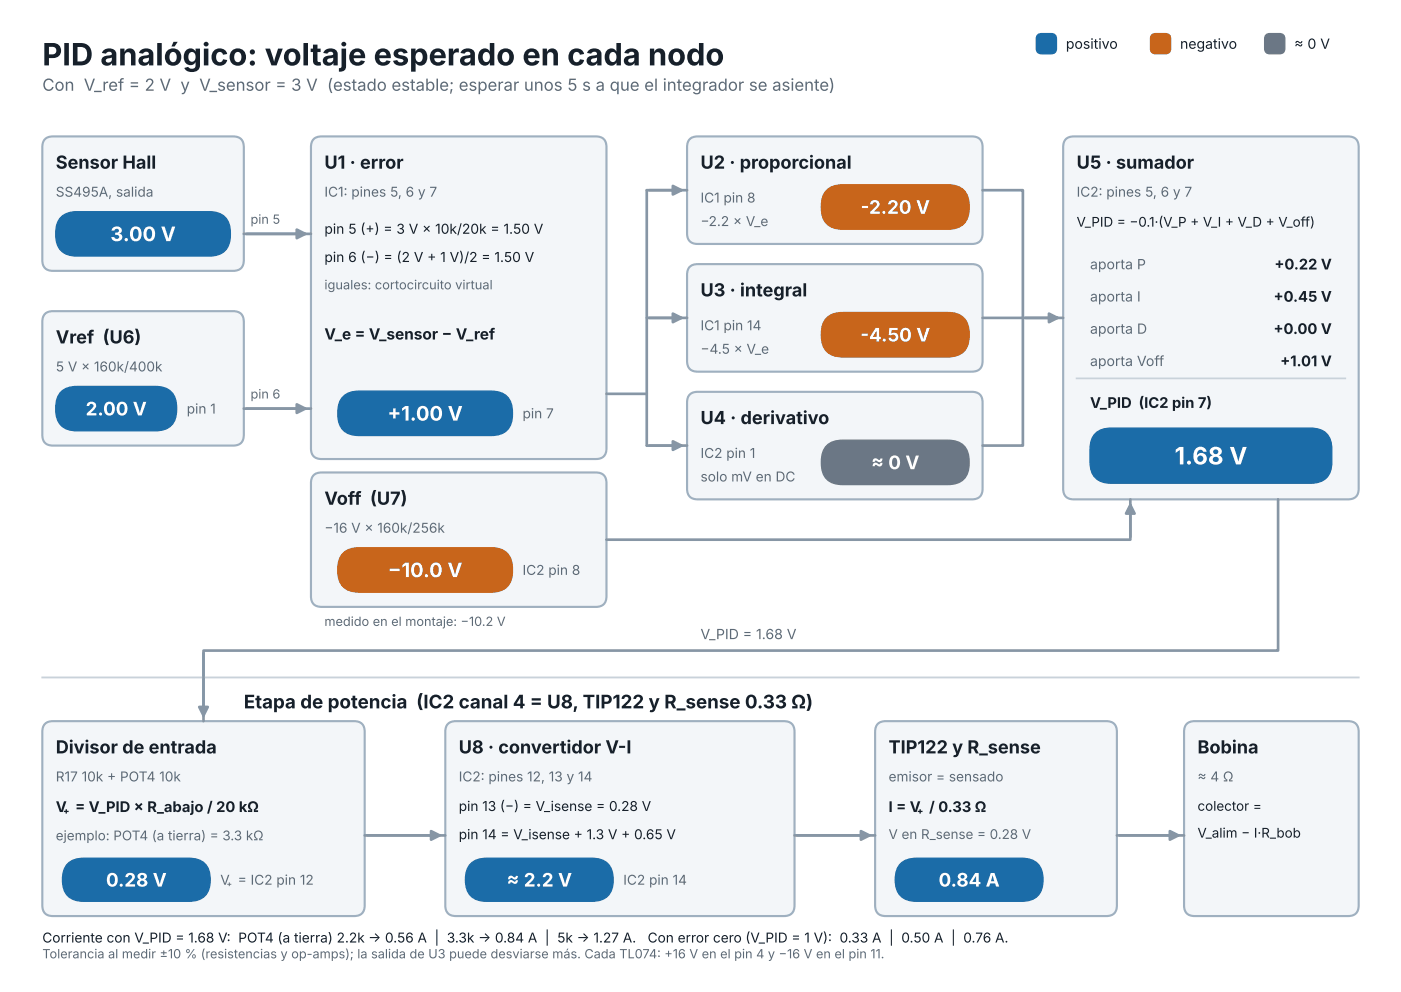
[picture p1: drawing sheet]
<svg xmlns="http://www.w3.org/2000/svg" width="370mm" height="262mm" viewBox="0 0 370 262" stroke-linecap="round" stroke-linejoin="round" font-family="sans-serif">
<defs><g id="words">
<text font-size="8.1" fill="#17202a" x="11.2" y="17.3">PID analógico: voltaje esperado en cada nodo</text>
<text font-size="6.3" fill="#fff" x="309.8" y="122.5">1.68 V</text>
<g font-size="5.3" fill="#fff">
<text x="29.1" y="63.6">3.00 V</text>
<text x="102.2" y="111">+1.00 V</text>
<text x="102.3" y="152.3">−10.0 V</text>
</g>
<g font-size="4.9" fill="#fff">
<text x="227" y="56.4">-2.20 V</text>
<text x="226.9" y="90.1">-4.50 V</text>
<text x="22.6" y="109.6">2.00 V</text>
<text x="229.8" y="123.8">≈ 0 V</text>
<text x="28" y="233.9">0.28 V</text>
<text x="133.6" y="233.9">≈ 2.2 V</text>
<text x="247.6" y="233.9">0.84 A</text>
</g>
<text font-size="4.9" fill="#17202a" x="64.3" y="186.9">Etapa de potencia (IC2 canal 4 = U8, TIP122 y R_sense 0.33 Ω)</text>
<g font-size="4.8" fill="#17202a">
<text x="14.7" y="44.5">Sensor Hall</text>
<text x="85.6" y="44.5">U1 · error</text>
<text x="184.8" y="44.5">U2 · proporcional</text>
<text x="284" y="44.5">U5 · sumador</text>
<text x="184.8" y="78.2">U3 · integral</text>
<text x="14.7" y="90.6">Vref (U6)</text>
<text x="184.8" y="111.9">U4 · derivativo</text>
<text x="85.6" y="133.1">Voff (U7)</text>
<text x="14.7" y="198.7">Divisor de entrada</text>
<text x="121" y="198.7">U8 · convertidor V-I</text>
<text x="234.4" y="198.7">TIP122 y R_sense</text>
<text x="315.9" y="198.7">Bobina</text>
</g>
<text font-size="4.4" fill="#5d6b78" x="11.2" y="23.9">Con V_ref = 2 V y V_sensor = 3 V (estado estable; esperar unos 5 s a que el integrador se asiente)</text>
<text font-size="4.1" fill="#17202a" x="85.6" y="89.6">V_e = V_sensor − V_ref</text>
<g font-size="3.9" fill="#17202a">
<text x="336.2" y="71.1">+0.22 V</text>
<text x="336" y="79.6">+0.45 V</text>
<text x="335.9" y="88.1">+0.00 V</text>
<text x="337.7" y="96.6">+1.01 V</text>
<text x="287.5" y="107.6">V_PID (IC2 pin 7)</text>
<text x="14.7" y="214.2">V₊ = V_PID × R_abajo / 20 kΩ</text>
<text x="234.4" y="214.2">I = V₊ / 0.33 Ω</text>
</g>
<g font-size="3.7" fill="#17202a">
<text x="281.2" y="12.9">positivo</text>
<text x="311.3" y="12.9">negativo</text>
<text x="341.4" y="12.9">≈ 0 V</text>
</g>
<g font-size="3.7" fill="#5d6b78">
<text x="287.5" y="71">aporta P</text>
<text x="287.5" y="79.5">aporta I</text>
<text x="287.5" y="88">aporta D</text>
<text x="287.5" y="96.5">aporta Voff</text>
<text x="184.8" y="168.6">V_PID = 1.68 V</text>
</g>
<g font-size="3.6" fill="#5d6b78">
<text x="14.7" y="51.9">SS495A, salida</text>
<text x="85.6" y="51.9">IC1: pines 5, 6 y 7</text>
<text x="184.8" y="53.4">IC1 pin 8</text>
<text x="284" y="51.9">IC2: pines 5, 6 y 7</text>
<text x="184.8" y="59.6">−2.2 × V_e</text>
<text x="184.8" y="87.1">IC1 pin 14</text>
<text x="184.8" y="93.3">−4.5 × V_e</text>
<text x="14.7" y="98">5 V × 160k/400k</text>
<text x="49.3" y="109.1">pin 1</text>
<text x="137.8" y="110.3">pin 7</text>
<text x="184.8" y="120.8">IC2 pin 1</text>
<text x="184.8" y="127">solo mV en DC</text>
<text x="85.6" y="140.5">−16 V × 160k/256k</text>
<text x="137.8" y="151.6">IC2 pin 8</text>
<text x="14.7" y="206.1">R17 10k + POT4 10k</text>
<text x="121" y="206.1">IC2: pines 12, 13 y 14</text>
<text x="234.4" y="206.1">emisor = sensado</text>
<text x="315.9" y="206.1">≈ 4 Ω</text>
<text x="58.1" y="233.4">V₊ = IC2 pin 12</text>
<text x="164.4" y="233.4">IC2 pin 14</text>
</g>
<g font-size="3.6" fill="#17202a">
<text x="85.6" y="61.7">pin 5 (+) = 3 V × 10k/20k = 1.50 V</text>
<text x="85.6" y="69.1">pin 6 (−) = (2 V + 1 V)/2 = 1.50 V</text>
<text x="121" y="213.9">pin 13 (−) = V_isense = 0.28 V</text>
<text x="121" y="221.4">pin 14 = V_isense + 1.3 V + 0.65 V</text>
<text x="11.2" y="248.6">Corriente con V_PID = 1.68 V: POT4 (a tierra) 2.2k → 0.56 A | 3.3k → 0.84 A | 5k → 1.27 A.</text>
<text x="170.8" y="248.6">Con error cero (V_PID = 1 V): 0.33 A | 0.50 A | 0.76 A.</text>
</g>
<g font-size="3.5" fill="#17202a">
<text x="284" y="59.8">V_PID = −0.1·(V_P + V_I + V_D + V_off)</text>
<text x="315.9" y="213.9">colector =</text>
<text x="315.9" y="220.9">V_alim − I·R_bob</text>
</g>
<g font-size="3.5" fill="#5d6b78">
<text x="14.7" y="221.7">ejemplo: POT4 (a tierra) = 3.3 kΩ</text>
<text x="234.4" y="221.3">V en R_sense = 0.28 V</text>
</g>
<g font-size="3.4" fill="#5d6b78">
<text x="66.1" y="59">pin 5</text>
<text x="85.6" y="76.3">iguales: cortocircuito virtual</text>
<text x="66.1" y="105.1">pin 6</text>
<text x="85.6" y="165.1">medido en el montaje: −10.2 V</text>
<text x="11.2" y="252.8">Tolerancia al medir ±10 % (resistencias y op-amps); la salida de U3 puede desviarse más. Cada TL074: +16 V en el pin 4 y −16 V en el pin 11.</text>
</g>
</g></defs>
<path d="M273.9 9.1l.9-.2h2.5a1.26 1.26 0 0 1 1.4 1.4v2.5a1.26 1.26 0 0 1-1.4 1.4h-2.5a1.26 1.26 0 0 1-1.4-1.4v-3z" fill="#1b6ca8" stroke="#1b6ca8" stroke-width=".35"/>
<path d="M304 9.1l.9-.2h2.5a1.26 1.26 0 0 1 1.4 1.4v2.5a1.26 1.26 0 0 1-1.4 1.4h-2.5a1.26 1.26 0 0 1-1.4-1.4v-3z" fill="#c8651b" stroke="#c8651b" stroke-width=".35"/>
<path d="M334.1 9.1l.9-.2h2.5a1.26 1.26 0 0 1 1.4 1.4v2.5a1.26 1.26 0 0 1-1.4 1.4h-2.5a1.26 1.26 0 0 1-1.4-1.4l.1-3z" fill="#6b7785" stroke="#6b7785" stroke-width=".35"/>
<path d="M12.1 36.5l1.1-.5h.8h47.5a2.51 2.51 0 0 1 2.8 2.8v29.8a2.51 2.51 0 0 1-2.8 2.8h-47.5a2.51 2.51 0 0 1-2.8-2.8v-29.8a2.71 2.71 0 0 1 .9-2.3z" fill="#f3f6f9" stroke="#9fb0c0" stroke-width=".56"/>
<path d="M16.1 57.3a5.6 5.6 0 0 1 4.3-1.5h34.7a5 5 0 0 1 5.7 5.7 5.1 5.1 0 0 1-3.7 5.8l-2 .2h-34.7a5 5 0 0 1-5.7-5.6v-.4a6 6 0 0 1 1.4-4.2z" fill="#1b6ca8" stroke="#1b6ca8" stroke-width=".35"/>
<path d="M12.1 82.6l.5-.3 1.4-.2h47.5a2.51 2.51 0 0 1 2.8 2.8v29.8a2.51 2.51 0 0 1-2.8 2.8h-47.5a2.51 2.51 0 0 1-2.8-2.8v-29.8a2.71 2.71 0 0 1 .9-2.3z" fill="#f3f6f9" stroke="#9fb0c0" stroke-width=".56"/>
<path d="M16.1 103.4a5.6 5.6 0 0 1 4.3-1.5h20.5a5 5 0 0 1 5.7 5.7 5.1 5.1 0 0 1-3.6 5.8l-2.1 .2h-20.5a5 5 0 0 1-5.7-5.6v-.4a6 6 0 0 1 1.4-4.2z" fill="#1b6ca8" stroke="#1b6ca8" stroke-width=".35"/>
<path d="M65 61.7h15.5M65 107.8h15.5" fill="none" stroke="#8796a5" stroke-width=".71"/>
<g fill="#8796a5" stroke="#8796a5" stroke-width=".71">
<path d="M78.3 60.6l2.2 1.1-2.2 1.1z"/>
<path d="M78.3 106.7l2.2 1.1-2.2 1.1z"/>
</g>
<path d="M83 36.5l1.1-.5h.8h72.2a2.51 2.51 0 0 1 2.9 2.8v79.4a2.51 2.51 0 0 1-2.9 2.9h-72.2a2.51 2.51 0 0 1-2.9-2.9v-79.4a2.71 2.71 0 0 1 1-2.3z" fill="#f3f6f9" stroke="#9fb0c0" stroke-width=".56"/>
<path d="M90.5 104.6a5.6 5.6 0 0 1 4.3-1.4h34.7a5 5 0 0 1 5.7 5.7 5.1 5.1 0 0 1-3.6 5.8l-2.1 .2h-34.7a5 5 0 0 1-5.7-5.7v-.3a6 6 0 0 1 1.4-4.3z" fill="#1b6ca8" stroke="#1b6ca8" stroke-width=".35"/>
<path d="M182.2 36.5l1.1-.5h.8h72.3a2.51 2.51 0 0 1 2.8 2.8v22.7a2.51 2.51 0 0 1-2.8 2.9h-72.3a2.51 2.51 0 0 1-2.9-2.9v-22.7a2.71 2.71 0 0 1 1-2.3z" fill="#f3f6f9" stroke="#9fb0c0" stroke-width=".56"/>
<path d="M218.1 50.2a5.6 5.6 0 0 1 4.2-1.4h27.7a5 5 0 0 1 5.7 5.6 5.1 5.1 0 0 1-3.7 5.8l-2 .3h-27.7a5 5 0 0 1-5.6-5.7v-.4a6 6 0 0 1 1.4-4.2z" fill="#c8651b" stroke="#c8651b" stroke-width=".35"/>
<path d="M182.2 70.2l1.1-.5h.8h72.3a2.51 2.51 0 0 1 2.8 2.8v22.7a2.51 2.51 0 0 1-2.8 2.8h-72.3a2.51 2.51 0 0 1-2.9-2.8v-22.7a2.71 2.71 0 0 1 1-2.3z" fill="#f3f6f9" stroke="#9fb0c0" stroke-width=".56"/>
<path d="M218.1 83.9a5.6 5.6 0 0 1 4.2-1.5h27.7a5 5 0 0 1 5.7 5.7 5.1 5.1 0 0 1-3.7 5.8l-2 .2h-27.7a5 5 0 0 1-5.6-5.6v-.4a6 6 0 0 1 1.4-4.2z" fill="#c8651b" stroke="#c8651b" stroke-width=".35"/>
<path d="M182.2 103.9l1.1-.5h.8h72.3a2.51 2.51 0 0 1 2.8 2.8v22.7a2.51 2.51 0 0 1-2.8 2.8h-72.3a2.51 2.51 0 0 1-2.9-2.8v-22.7a2.71 2.71 0 0 1 1-2.3z" fill="#f3f6f9" stroke="#9fb0c0" stroke-width=".56"/>
<path d="M218.1 117.5a5.6 5.6 0 0 1 4.2-1.4h27.7a5 5 0 0 1 5.7 5.7 5.1 5.1 0 0 1-3.7 5.8l-2 .2h-27.7a5 5 0 0 1-5.6-5.7v-.3a6 6 0 0 1 1.4-4.3z" fill="#6b7785" stroke="#6b7785" stroke-width=".35"/>
<path d="M171.3 50.2h8.4M171.3 83.9h8.4M171.3 117.5h8.4" fill="none" stroke="#8796a5" stroke-width=".71"/>
<g fill="#8796a5" stroke="#8796a5" stroke-width=".71">
<path d="M177.5 49l2.2 1.2-2.2 1.1z"/>
<path d="M177.5 82.7l2.2 1.2-2.2 1.1z"/>
<path d="M177.5 116.4l2.2 1.1-2.2 1.2z"/>
</g>
<path d="M83 125.2l1.1-.5 .8-.1h72.2a2.51 2.51 0 0 1 2.9 2.9v29.8a2.51 2.51 0 0 1-2.9 2.8h-72.2a2.51 2.51 0 0 1-2.9-2.8v-29.8a2.71 2.71 0 0 1 1-2.3z" fill="#f3f6f9" stroke="#9fb0c0" stroke-width=".56"/>
<path d="M90.5 145.9a5.6 5.6 0 0 1 4.3-1.4h34.7a5 5 0 0 1 5.7 5.7 5.1 5.1 0 0 1-3.6 5.8l-2.1 .2h-34.7a5 5 0 0 1-5.7-5.7v-.3a6 6 0 0 1 1.4-4.3z" fill="#c8651b" stroke="#c8651b" stroke-width=".35"/>
<path d="M281.4 36.5l1.1-.5h.8h72.3a2.51 2.51 0 0 1 2.8 2.8v90.1a2.51 2.51 0 0 1-2.8 2.8h-72.3a2.51 2.51 0 0 1-2.8-2.8v-90.1a2.71 2.71 0 0 1 .9-2.3z" fill="#f3f6f9" stroke="#9fb0c0" stroke-width=".56"/>
<path d="M289 114.3a5.6 5.6 0 0 1 4.2-1.4h52.5a5 5 0 0 1 5.6 5.7 11.3 11.3 0 0 1-.9 6.8 5.3 5.3 0 0 1-4.7 2.1h-52.5a5 5 0 0 1-5.7-5.7 11.3 11.3 0 0 1 .9-6.8z" fill="#1b6ca8" stroke="#1b6ca8" stroke-width=".35"/>
<path d="M270.5 83.9h8.5M298.2 133.2v8.5M53.7 172.3v16.4" fill="none" stroke="#8796a5" stroke-width=".71"/>
<g fill="#8796a5" stroke="#8796a5" stroke-width=".71">
<path d="M276.7 82.7l2.3 1.2-2.3 1.1z"/>
<path d="M298.2 133.2l1.1 2.3h-2.3z"/>
<path d="M52.6 186.5h2.2l-1.1 2.2z"/>
</g>
<path d="M12.1 190.7l1.1-.4 .8-.1h79.4a2.51 2.51 0 0 1 2.8 2.9v45.7a2.51 2.51 0 0 1-2.8 2.8h-79.4a2.51 2.51 0 0 1-2.8-2.8v-45.7a2.71 2.71 0 0 1 .9-2.4z" fill="#f3f6f9" stroke="#9fb0c0" stroke-width=".56"/>
<path d="M17.9 227.8a5.6 5.6 0 0 1 4.2-1.4h27.7a5 5 0 0 1 5.7 5.7 5 5 0 0 1-5.7 5.6h-27.7a5 5 0 0 1-5.6-5.6 6 6 0 0 1 1.4-4.3z" fill="#1b6ca8" stroke="#1b6ca8" stroke-width=".35"/>
<path d="M118.4 190.7l1.1-.4 .8-.1h86.5a2.51 2.51 0 0 1 2.8 2.9v45.7a2.51 2.51 0 0 1-2.8 2.8h-86.5a2.51 2.51 0 0 1-2.8-2.8v-45.7a2.71 2.71 0 0 1 .9-2.4z" fill="#f3f6f9" stroke="#9fb0c0" stroke-width=".56"/>
<path d="M124.2 227.8a5.6 5.6 0 0 1 4.2-1.4h27.7a5 5 0 0 1 5.7 5.7 5 5 0 0 1-5.7 5.6h-27.7a5 5 0 0 1-5.6-5.6 6 6 0 0 1 1.4-4.3z" fill="#1b6ca8" stroke="#1b6ca8" stroke-width=".35"/>
<path d="M231.8 190.7l1.1-.4 .8-.1h58.1a2.51 2.51 0 0 1 2.8 2.9v45.7a2.51 2.51 0 0 1-2.8 2.8h-58.1a2.51 2.51 0 0 1-2.9-2.8v-45.7a2.71 2.71 0 0 1 1-2.4z" fill="#f3f6f9" stroke="#9fb0c0" stroke-width=".56"/>
<path d="M237.6 227.8a5.6 5.6 0 0 1 4.2-1.4h27.7a5 5 0 0 1 5.6 5.7 5 5 0 0 1-5.6 5.6h-27.7a5 5 0 0 1-5.6-5.6 6 6 0 0 1 1.4-4.3z" fill="#1b6ca8" stroke="#1b6ca8" stroke-width=".35"/>
<path d="M313.3 190.7l1.1-.4 .8-.1h40.4a2.51 2.51 0 0 1 2.8 2.9v45.7a2.51 2.51 0 0 1-2.8 2.8h-40.4a2.51 2.51 0 0 1-2.9-2.8v-45.7a2.71 2.71 0 0 1 1-2.4z" fill="#f3f6f9" stroke="#9fb0c0" stroke-width=".56"/>
<g fill="none" stroke="#8796a5" stroke-width=".71">
<path d="M181.2 50.2h-10.6v67.3h10.6M259.2 50.2h10.6v67.3h-10.6M64.3 61.7h17.7M170.6 83.9h10.6M259.2 83.9h21.3M64.3 107.8h17.7M160 103.9h10.6M298.2 131.7v10.7h-138.2M337.1 131.7v39.9h-283.4v18.6M96.2 220.4h21.3M96.9 220.4h19.1M209.6 220.4h21.2"/>
<path d="M210.3 220.4h19.1M294.6 220.4h17.7M295.3 220.4h15.5"/>
</g>
<g fill="#8796a5" stroke="#8796a5" stroke-width=".71">
<path d="M113.7 219.2l2.3 1.2-2.3 1.1z"/>
<path d="M227.1 219.2l2.3 1.2-2.3 1.1z"/>
<path d="M308.6 219.2l2.2 1.2-2.2 1.1z"/>
</g>
<path d="M284 99.8h70.9" fill="none" stroke="#c9d2da" stroke-width=".46"/>
<path d="M11.2 178.7h347.2" fill="none" stroke="#c9d2da" stroke-width=".49"/>
<use href="#words"/>
</svg>
